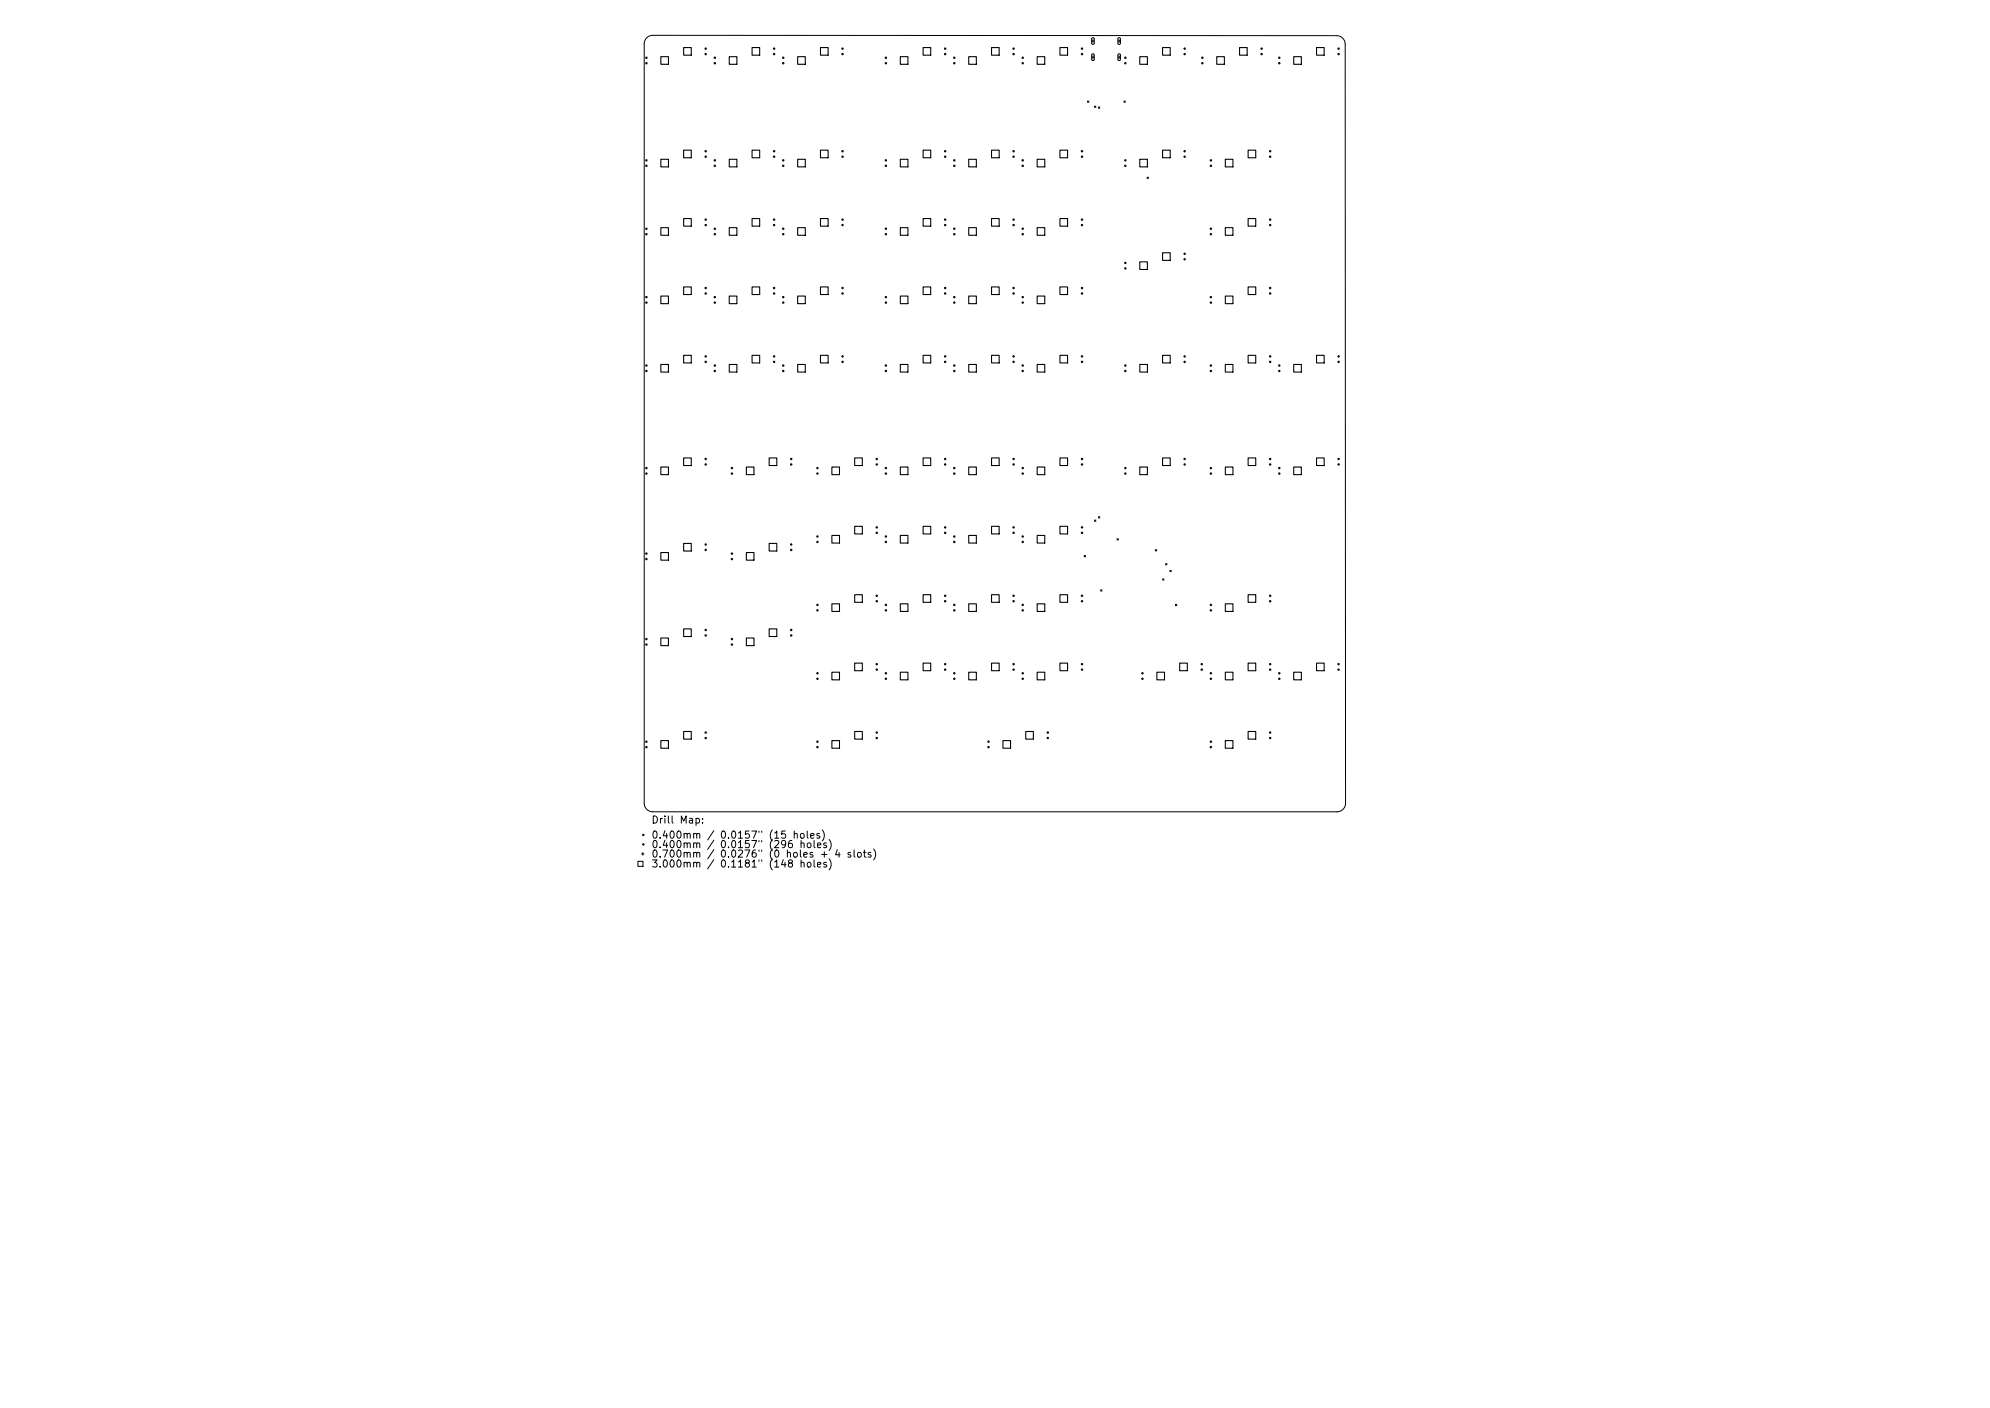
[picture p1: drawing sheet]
<svg xmlns="http://www.w3.org/2000/svg" width="297mm" height="210mm" viewBox="0 0 297 210" stroke-linecap="round" stroke-linejoin="round" font-family="sans-serif">
<defs><g id="words">
<g font-size="1.5">
<text x="97.2" y="123.3">Drill</text>
<text x="97.2" y="125.5">0.400mm</text>
<text x="101.5" y="123.3">Map:</text>
<text x="107.6" y="125.5">0.0157&quot;</text>
<text x="115" y="125.5">(15</text>
<text x="118.7" y="125.5">holes)</text>
<text x="97.2" y="127">0.400mm</text>
<text x="97.2" y="128.4">0.700mm</text>
<text x="97.2" y="129.9">3.000mm</text>
<text x="107.6" y="127">0.0157&quot;</text>
<text x="107.6" y="128.4">0.0276&quot;</text>
<text x="107.6" y="129.9">0.1181&quot;</text>
<text x="115" y="127">(296</text>
<text x="115" y="128.4">(0</text>
<text x="115" y="129.9">(148</text>
<text x="117.6" y="128.4">holes</text>
<text x="119.7" y="127">holes)</text>
<text x="119.7" y="129.9">holes)</text>
<text x="122.9" y="128.4">+</text>
<text x="125.1" y="128.4">4</text>
<text x="127.1" y="128.4">slots)</text>
</g>
</g></defs>
<g fill="none" stroke="#000" stroke-width=".15">
<path d="M96.5 5.6l.4-.2 .5-.1h102.1a1.28 1.28 0 0 1 1.3 1.3v113.3a1.28 1.28 0 0 1-1.2 1.3h-102.2a1.28 1.28 0 0 1-1.2-1.3v-113.3v-.5zM162.3 15.1l.2 .2M162.5 15.1l-.2 .2M163 6.1h.3M163 8.5h.3M163 5.7l.2-.1 .1 .2v.7l-.1 .1-.2-.1zM163 8.1l.2-.1 .1 .2v.7l-.1 .1-.2-.1zM163.1 5.9v.4M163.1 8.4v.3M163.4 15.8l.2 .3M163.6 15.8l-.2 .3M164 16l.2 .2"/>
<path d="M164.2 16l-.2 .2M166.9 6.1h.3M166.9 8.5h.3M166.9 5.7l.2-.1 .1 .2v.7l-.1 .1-.2-.1zM166.9 8.1l.2-.1 .1 .2v.7l-.1 .1-.2-.1zM167.1 5.9v.4M167.1 8.4v.3M167.8 15.1l.2 .2M168 15.1l-.2 .2M171.2 26.5l.2 .2M171.4 26.5l-.2 .2M163.4 77.6l.2 .3"/>
<path d="M163.6 77.6l-.2 .3M164 77.2l.2 .2M164.2 77.2l-.2 .2M161.8 82.9l.2 .3M162 82.9l-.2 .3M164.3 88.1l.2 .2M164.5 88.1l-.2 .2M166.7 80.4l.2 .3M166.9 80.4l-.2 .3M172.4 82.1l.3 .2M172.7 82.1l-.3 .2M173.5 86.4l.2 .2"/>
<path d="M173.7 86.4l-.2 .2M174 84.2l.2 .2M174.2 84.2l-.2 .2M174.6 85.2l.2 .2M174.8 85.2l-.2 .2M175.4 90.2l.3 .3M175.7 90.2l-.3 .3M95.2 128.6h.8v.8h-.8zM95.8 127.5h.3M95.9 124.6l.2 .2M95.9 127.3v.4M96.1 124.6l-.2 .2"/>
<path d="M100.3 121.8v1l.2 .1M103.5 124.6l.2-.1h.2l.1 .7M103.5 126l.2-.1h.2l.1 .7M103.5 127.4l.2-.1h.2l.1 .7M103.5 128.9l.2-.1h.2l.1 .7M104 124.6l.2-.1h.2l.1 .7M104 126l.2-.1h.2l.1 .7M104 127.4l.2-.1h.2l.1 .7M104 128.9l.2-.1h.2l.1 .7M106.6 124l-1 1.4M106.6 125.5l-1 1.3M106.6 126.9l-1 1.4"/>
<path d="M106.6 128.4l-1 1.3M113.3 124.1v.2M113.3 125.5v.2M113.3 126.9v.2M113.3 128.4v.2M113.7 124.1v.2M113.7 125.5v.2M113.7 126.9v.2M113.7 128.4v.2M127 127.3h-.3l-.1 .1v.2l.4 .1v.2h-.4"/>
<circle cx="96.5" cy="8.6" r=".11"/>
<circle cx="96.5" cy="9.4" r=".11"/>
<circle cx="105.3" cy="7.3" r=".11"/>
<circle cx="105.3" cy="8.1" r=".11"/>
<circle cx="106.7" cy="8.6" r=".11"/>
<circle cx="106.7" cy="9.4" r=".11"/>
<circle cx="115.5" cy="7.3" r=".11"/>
<circle cx="115.5" cy="8.1" r=".11"/>
<circle cx="116.9" cy="8.6" r=".11"/>
<circle cx="116.9" cy="9.4" r=".11"/>
<circle cx="125.8" cy="7.3" r=".11"/>
<circle cx="125.8" cy="8.1" r=".11"/>
<circle cx="132.2" cy="8.6" r=".11"/>
<circle cx="132.2" cy="9.4" r=".11"/>
<circle cx="141.1" cy="7.3" r=".11"/>
<circle cx="141.1" cy="8.1" r=".11"/>
<circle cx="142.4" cy="8.6" r=".11"/>
<circle cx="142.4" cy="9.4" r=".11"/>
<circle cx="151.3" cy="7.3" r=".11"/>
<circle cx="151.3" cy="8.1" r=".11"/>
<circle cx="152.7" cy="8.6" r=".11"/>
<circle cx="152.7" cy="9.4" r=".11"/>
<circle cx="161.5" cy="7.3" r=".11"/>
<circle cx="161.5" cy="8.1" r=".11"/>
<circle cx="168" cy="8.6" r=".11"/>
<circle cx="168" cy="9.4" r=".11"/>
<circle cx="176.8" cy="7.3" r=".11"/>
<circle cx="176.8" cy="8.1" r=".11"/>
<circle cx="179.5" cy="8.6" r=".11"/>
<circle cx="179.5" cy="9.4" r=".11"/>
<circle cx="188.3" cy="7.3" r=".11"/>
<circle cx="188.3" cy="8.1" r=".11"/>
<circle cx="191" cy="8.6" r=".11"/>
<circle cx="191" cy="9.4" r=".11"/>
<circle cx="199.8" cy="7.3" r=".11"/>
<circle cx="199.8" cy="8.1" r=".11"/>
<circle cx="96.5" cy="23.9" r=".11"/>
<circle cx="96.5" cy="35" r=".11"/>
<circle cx="96.5" cy="34.2" r=".11"/>
<circle cx="96.5" cy="24.8" r=".11"/>
<circle cx="105.3" cy="32.8" r=".11"/>
<circle cx="105.3" cy="23.4" r=".11"/>
<circle cx="105.3" cy="33.6" r=".11"/>
<circle cx="105.3" cy="22.6" r=".11"/>
<circle cx="106.7" cy="35" r=".11"/>
<circle cx="106.7" cy="23.9" r=".11"/>
<circle cx="106.7" cy="34.2" r=".11"/>
<circle cx="106.7" cy="24.8" r=".11"/>
<circle cx="115.5" cy="32.8" r=".11"/>
<circle cx="115.5" cy="22.6" r=".11"/>
<circle cx="115.5" cy="23.4" r=".11"/>
<circle cx="115.5" cy="33.6" r=".11"/>
<circle cx="116.9" cy="23.9" r=".11"/>
<circle cx="116.9" cy="35" r=".11"/>
<circle cx="116.9" cy="34.2" r=".11"/>
<circle cx="116.9" cy="24.8" r=".11"/>
<circle cx="125.8" cy="32.8" r=".11"/>
<circle cx="125.8" cy="33.6" r=".11"/>
<circle cx="125.8" cy="23.4" r=".11"/>
<circle cx="125.8" cy="22.6" r=".11"/>
<circle cx="132.2" cy="23.9" r=".11"/>
<circle cx="132.2" cy="35" r=".11"/>
<circle cx="132.2" cy="34.2" r=".11"/>
<circle cx="132.2" cy="24.8" r=".11"/>
<circle cx="141.1" cy="32.8" r=".11"/>
<circle cx="141.1" cy="22.6" r=".11"/>
<circle cx="141.1" cy="23.4" r=".11"/>
<circle cx="141.1" cy="33.6" r=".11"/>
<circle cx="142.4" cy="23.9" r=".11"/>
<circle cx="142.4" cy="35" r=".11"/>
<circle cx="142.4" cy="34.2" r=".11"/>
<circle cx="142.4" cy="24.8" r=".11"/>
<circle cx="151.3" cy="32.8" r=".11"/>
<circle cx="151.3" cy="22.6" r=".11"/>
<circle cx="151.3" cy="23.4" r=".11"/>
<circle cx="151.3" cy="33.6" r=".11"/>
<circle cx="152.7" cy="23.9" r=".11"/>
<circle cx="152.7" cy="35" r=".11"/>
<circle cx="152.7" cy="34.2" r=".11"/>
<circle cx="152.7" cy="24.8" r=".11"/>
<circle cx="161.5" cy="32.8" r=".11"/>
<circle cx="161.5" cy="22.6" r=".11"/>
<circle cx="161.5" cy="33.6" r=".11"/>
<circle cx="161.5" cy="23.4" r=".11"/>
<circle cx="168" cy="23.9" r=".11"/>
<circle cx="168" cy="24.8" r=".11"/>
<circle cx="168" cy="39.3" r=".11"/>
<circle cx="176.8" cy="23.4" r=".11"/>
<circle cx="176.8" cy="22.6" r=".11"/>
<circle cx="176.8" cy="38.7" r=".11"/>
<circle cx="176.8" cy="37.9" r=".11"/>
<circle cx="180.7" cy="23.9" r=".11"/>
<circle cx="180.7" cy="35" r=".11"/>
<circle cx="180.7" cy="34.2" r=".11"/>
<circle cx="180.7" cy="24.8" r=".11"/>
<circle cx="189.6" cy="32.8" r=".11"/>
<circle cx="189.6" cy="33.6" r=".11"/>
<circle cx="189.6" cy="22.6" r=".11"/>
<circle cx="189.6" cy="23.4" r=".11"/>
<circle cx="96.5" cy="44.4" r=".11"/>
<circle cx="96.5" cy="55.4" r=".11"/>
<circle cx="96.5" cy="54.6" r=".11"/>
<circle cx="96.5" cy="45.2" r=".11"/>
<circle cx="105.3" cy="43" r=".11"/>
<circle cx="105.3" cy="54" r=".11"/>
<circle cx="105.3" cy="53.2" r=".11"/>
<circle cx="105.3" cy="43.8" r=".11"/>
<circle cx="106.7" cy="55.4" r=".11"/>
<circle cx="106.7" cy="44.4" r=".11"/>
<circle cx="106.7" cy="54.6" r=".11"/>
<circle cx="106.7" cy="45.2" r=".11"/>
<circle cx="115.5" cy="43" r=".11"/>
<circle cx="115.5" cy="54" r=".11"/>
<circle cx="115.5" cy="53.2" r=".11"/>
<circle cx="115.5" cy="43.8" r=".11"/>
<circle cx="116.9" cy="55.4" r=".11"/>
<circle cx="116.9" cy="44.4" r=".11"/>
<circle cx="116.9" cy="54.6" r=".11"/>
<circle cx="116.9" cy="45.2" r=".11"/>
<circle cx="125.8" cy="43" r=".11"/>
<circle cx="125.8" cy="54" r=".11"/>
<circle cx="125.8" cy="53.2" r=".11"/>
<circle cx="125.8" cy="43.8" r=".11"/>
<circle cx="132.2" cy="44.4" r=".11"/>
<circle cx="132.2" cy="55.4" r=".11"/>
<circle cx="132.2" cy="54.6" r=".11"/>
<circle cx="132.2" cy="45.2" r=".11"/>
<circle cx="141.1" cy="43" r=".11"/>
<circle cx="141.1" cy="54" r=".11"/>
<circle cx="141.1" cy="53.2" r=".11"/>
<circle cx="141.1" cy="43.8" r=".11"/>
<circle cx="142.4" cy="44.4" r=".11"/>
<circle cx="142.4" cy="55.4" r=".11"/>
<circle cx="142.4" cy="54.6" r=".11"/>
<circle cx="142.4" cy="45.2" r=".11"/>
<circle cx="151.3" cy="43" r=".11"/>
<circle cx="151.3" cy="54" r=".11"/>
<circle cx="151.3" cy="53.2" r=".11"/>
<circle cx="151.3" cy="43.8" r=".11"/>
<circle cx="152.7" cy="44.4" r=".11"/>
<circle cx="152.7" cy="55.4" r=".11"/>
<circle cx="152.7" cy="54.6" r=".11"/>
<circle cx="152.7" cy="45.2" r=".11"/>
<circle cx="161.5" cy="43" r=".11"/>
<circle cx="161.5" cy="54" r=".11"/>
<circle cx="161.5" cy="53.2" r=".11"/>
<circle cx="161.5" cy="43.8" r=".11"/>
<circle cx="168" cy="40.1" r=".11"/>
<circle cx="168" cy="55.4" r=".11"/>
<circle cx="168" cy="54.6" r=".11"/>
<circle cx="176.8" cy="54" r=".11"/>
<circle cx="176.8" cy="53.2" r=".11"/>
<circle cx="180.7" cy="44.4" r=".11"/>
<circle cx="180.7" cy="55.4" r=".11"/>
<circle cx="180.7" cy="54.6" r=".11"/>
<circle cx="180.7" cy="45.2" r=".11"/>
<circle cx="189.6" cy="43" r=".11"/>
<circle cx="189.6" cy="54" r=".11"/>
<circle cx="189.6" cy="53.2" r=".11"/>
<circle cx="189.6" cy="43.8" r=".11"/>
<circle cx="191" cy="55.4" r=".11"/>
<circle cx="191" cy="54.6" r=".11"/>
<circle cx="199.8" cy="54" r=".11"/>
<circle cx="199.8" cy="53.2" r=".11"/>
<circle cx="96.5" cy="69.9" r=".11"/>
<circle cx="96.5" cy="70.7" r=".11"/>
<circle cx="105.3" cy="68.5" r=".11"/>
<circle cx="105.3" cy="69.4" r=".11"/>
<circle cx="109.3" cy="70.7" r=".11"/>
<circle cx="109.3" cy="69.9" r=".11"/>
<circle cx="118.1" cy="68.5" r=".11"/>
<circle cx="118.1" cy="69.4" r=".11"/>
<circle cx="122" cy="69.9" r=".11"/>
<circle cx="122" cy="70.7" r=".11"/>
<circle cx="130.9" cy="78.8" r=".11"/>
<circle cx="130.9" cy="68.5" r=".11"/>
<circle cx="130.9" cy="69.4" r=".11"/>
<circle cx="130.9" cy="79.6" r=".11"/>
<circle cx="132.2" cy="69.9" r=".11"/>
<circle cx="132.2" cy="70.7" r=".11"/>
<circle cx="141.1" cy="78.8" r=".11"/>
<circle cx="141.1" cy="68.5" r=".11"/>
<circle cx="141.1" cy="69.4" r=".11"/>
<circle cx="141.1" cy="79.6" r=".11"/>
<circle cx="142.4" cy="70.7" r=".11"/>
<circle cx="142.4" cy="69.9" r=".11"/>
<circle cx="151.3" cy="78.8" r=".11"/>
<circle cx="151.3" cy="68.5" r=".11"/>
<circle cx="151.3" cy="69.4" r=".11"/>
<circle cx="151.3" cy="79.6" r=".11"/>
<circle cx="152.7" cy="69.9" r=".11"/>
<circle cx="152.7" cy="70.7" r=".11"/>
<circle cx="161.5" cy="78.8" r=".11"/>
<circle cx="161.5" cy="68.5" r=".11"/>
<circle cx="161.5" cy="69.4" r=".11"/>
<circle cx="161.5" cy="79.6" r=".11"/>
<circle cx="168" cy="69.9" r=".11"/>
<circle cx="168" cy="70.7" r=".11"/>
<circle cx="176.8" cy="68.5" r=".11"/>
<circle cx="176.8" cy="69.4" r=".11"/>
<circle cx="180.7" cy="70.7" r=".11"/>
<circle cx="180.7" cy="69.9" r=".11"/>
<circle cx="189.6" cy="68.5" r=".11"/>
<circle cx="189.6" cy="69.4" r=".11"/>
<circle cx="191" cy="69.9" r=".11"/>
<circle cx="191" cy="70.7" r=".11"/>
<circle cx="199.8" cy="68.5" r=".11"/>
<circle cx="199.8" cy="69.4" r=".11"/>
<circle cx="96.5" cy="95.4" r=".11"/>
<circle cx="96.5" cy="96.3" r=".11"/>
<circle cx="96.5" cy="83.5" r=".11"/>
<circle cx="96.5" cy="82.7" r=".11"/>
<circle cx="105.3" cy="94.9" r=".11"/>
<circle cx="105.3" cy="81.3" r=".11"/>
<circle cx="105.3" cy="82.1" r=".11"/>
<circle cx="105.3" cy="94.1" r=".11"/>
<circle cx="109.3" cy="83.5" r=".11"/>
<circle cx="109.3" cy="96.3" r=".11"/>
<circle cx="109.3" cy="95.4" r=".11"/>
<circle cx="109.3" cy="82.7" r=".11"/>
<circle cx="118.1" cy="81.3" r=".11"/>
<circle cx="118.1" cy="94.9" r=".11"/>
<circle cx="118.1" cy="94.1" r=".11"/>
<circle cx="118.1" cy="82.1" r=".11"/>
<circle cx="122" cy="80.1" r=".11"/>
<circle cx="122" cy="91.1" r=".11"/>
<circle cx="122" cy="90.3" r=".11"/>
<circle cx="122" cy="80.9" r=".11"/>
<circle cx="130.9" cy="89.8" r=".11"/>
<circle cx="130.9" cy="99.2" r=".11"/>
<circle cx="130.9" cy="89" r=".11"/>
<circle cx="130.9" cy="100" r=".11"/>
<circle cx="132.2" cy="80.1" r=".11"/>
<circle cx="132.2" cy="91.1" r=".11"/>
<circle cx="132.2" cy="90.3" r=".11"/>
<circle cx="132.2" cy="80.9" r=".11"/>
<circle cx="141.1" cy="99.2" r=".11"/>
<circle cx="141.1" cy="89.8" r=".11"/>
<circle cx="141.1" cy="89" r=".11"/>
<circle cx="141.1" cy="100" r=".11"/>
<circle cx="142.4" cy="91.1" r=".11"/>
<circle cx="142.4" cy="80.1" r=".11"/>
<circle cx="142.4" cy="90.3" r=".11"/>
<circle cx="142.4" cy="80.9" r=".11"/>
<circle cx="151.3" cy="99.2" r=".11"/>
<circle cx="151.3" cy="89.8" r=".11"/>
<circle cx="151.3" cy="89" r=".11"/>
<circle cx="151.3" cy="100" r=".11"/>
<circle cx="152.7" cy="80.1" r=".11"/>
<circle cx="152.7" cy="91.1" r=".11"/>
<circle cx="152.7" cy="90.3" r=".11"/>
<circle cx="152.7" cy="80.9" r=".11"/>
<circle cx="161.5" cy="89.8" r=".11"/>
<circle cx="161.5" cy="99.2" r=".11"/>
<circle cx="161.5" cy="89" r=".11"/>
<circle cx="161.5" cy="100" r=".11"/>
<circle cx="179.4" cy="99.2" r=".11"/>
<circle cx="179.4" cy="100" r=".11"/>
<circle cx="180.7" cy="91.1" r=".11"/>
<circle cx="180.7" cy="90.3" r=".11"/>
<circle cx="189.6" cy="89.8" r=".11"/>
<circle cx="189.6" cy="99.2" r=".11"/>
<circle cx="189.6" cy="89" r=".11"/>
<circle cx="189.6" cy="100" r=".11"/>
<circle cx="199.8" cy="99.2" r=".11"/>
<circle cx="199.8" cy="100" r=".11"/>
<circle cx="96.5" cy="111.6" r=".11"/>
<circle cx="96.5" cy="110.8" r=".11"/>
<circle cx="105.3" cy="109.4" r=".11"/>
<circle cx="105.3" cy="110.2" r=".11"/>
<circle cx="122" cy="111.6" r=".11"/>
<circle cx="122" cy="100.5" r=".11"/>
<circle cx="122" cy="110.8" r=".11"/>
<circle cx="122" cy="101.4" r=".11"/>
<circle cx="130.9" cy="109.4" r=".11"/>
<circle cx="130.9" cy="110.2" r=".11"/>
<circle cx="132.2" cy="100.5" r=".11"/>
<circle cx="132.2" cy="101.4" r=".11"/>
<circle cx="142.4" cy="100.5" r=".11"/>
<circle cx="142.4" cy="101.4" r=".11"/>
<circle cx="147.5" cy="111.6" r=".11"/>
<circle cx="147.5" cy="110.8" r=".11"/>
<circle cx="152.7" cy="100.5" r=".11"/>
<circle cx="152.7" cy="101.4" r=".11"/>
<circle cx="156.4" cy="109.4" r=".11"/>
<circle cx="156.4" cy="110.2" r=".11"/>
<circle cx="170.5" cy="100.5" r=".11"/>
<circle cx="170.5" cy="101.4" r=".11"/>
<circle cx="180.7" cy="100.5" r=".11"/>
<circle cx="180.7" cy="111.6" r=".11"/>
<circle cx="180.7" cy="110.8" r=".11"/>
<circle cx="180.7" cy="101.4" r=".11"/>
<circle cx="189.6" cy="109.4" r=".11"/>
<circle cx="189.6" cy="110.2" r=".11"/>
<circle cx="191" cy="100.5" r=".11"/>
<circle cx="191" cy="101.4" r=".11"/>
<circle cx="96" cy="126.1" r=".11"/>
</g>
<g fill="none" stroke="#000" stroke-width=".16">
<path d="M98.6 8.5h1.2v1.1h-1.2zM102 7.1h1.2v1.1h-1.2zM108.9 8.5h1.1v1.1h-1.1zM112.3 7.1h1.1v1.1h-1.1zM119.1 8.5h1.1v1.1h-1.1zM122.5 7.1h1.1v1.1h-1.1zM134.4 8.5h1.1v1.1h-1.1zM137.8 7.1h1.1v1.1h-1.1zM144.6 8.5h1.1v1.1h-1.1zM148 7.1h1.1v1.1h-1.1zM154.8 8.5h1.1v1.1h-1.1zM158.2 7.1h1.2v1.1h-1.2z"/>
<path d="M170.1 8.5h1.2v1.1h-1.2zM173.5 7.1h1.2v1.1h-1.2zM181.6 8.5h1.2v1.1h-1.2zM185 7.1h1.2v1.1h-1.2zM193.1 8.5h1.1v1.1h-1.1zM196.5 7.1h1.2v1.1h-1.2zM98.6 23.8h1.2v1.1h-1.2zM98.6 34h1.2v1.1h-1.2zM102 22.4h1.2v1.2h-1.2zM102 32.6h1.2v1.2h-1.2zM108.9 23.8h1.1v1.1h-1.1zM108.9 34h1.1v1.1h-1.1z"/>
<path d="M112.3 22.4h1.1v1.2h-1.1zM112.3 32.6h1.1v1.2h-1.1zM119.1 23.8h1.1v1.1h-1.1zM119.1 34h1.1v1.1h-1.1zM122.5 22.4h1.1v1.2h-1.1zM122.5 32.6h1.1v1.2h-1.1zM134.4 23.8h1.1v1.1h-1.1zM134.4 34h1.1v1.1h-1.1zM137.8 22.4h1.1v1.2h-1.1zM137.8 32.6h1.1v1.2h-1.1zM144.6 23.8h1.1v1.1h-1.1zM144.6 34h1.1v1.1h-1.1z"/>
<path d="M148 22.4h1.1v1.2h-1.1zM148 32.6h1.1v1.2h-1.1zM154.8 23.8h1.1v1.1h-1.1zM154.8 34h1.1v1.1h-1.1zM158.2 22.4h1.2v1.2h-1.2zM158.2 32.6h1.2v1.2h-1.2zM170.1 23.8h1.2v1.1h-1.2zM170.1 39.1h1.2v1.1h-1.2zM173.5 22.4h1.2v1.2h-1.2zM173.5 37.7h1.2v1.2h-1.2zM182.9 23.8h1.1v1.1h-1.1zM182.9 34h1.1v1.1h-1.1z"/>
<path d="M186.3 22.4h1.1v1.2h-1.1zM186.3 32.6h1.1v1.2h-1.1zM98.6 44.2h1.2v1.1h-1.2zM98.6 54.4h1.2v1.2h-1.2zM102 42.8h1.2v1.2h-1.2zM102 53.1h1.2v1.1h-1.2zM108.9 44.2h1.1v1.1h-1.1zM108.9 54.4h1.1v1.2h-1.1zM112.3 42.8h1.1v1.2h-1.1zM112.3 53.1h1.1v1.1h-1.1zM119.1 44.2h1.1v1.1h-1.1zM119.1 54.4h1.1v1.2h-1.1z"/>
<path d="M122.5 42.8h1.1v1.2h-1.1zM122.5 53.1h1.1v1.1h-1.1zM134.4 44.2h1.1v1.1h-1.1zM134.4 54.4h1.1v1.2h-1.1zM137.8 42.8h1.1v1.2h-1.1zM137.8 53.1h1.1v1.1h-1.1zM144.6 44.2h1.1v1.1h-1.1zM144.6 54.4h1.1v1.2h-1.1zM148 42.8h1.1v1.2h-1.1zM148 53.1h1.1v1.1h-1.1zM154.8 44.2h1.1v1.1h-1.1zM154.8 54.4h1.1v1.2h-1.1z"/>
<path d="M158.2 42.8h1.2v1.2h-1.2zM158.2 53.1h1.2v1.1h-1.2zM170.1 54.4h1.2v1.2h-1.2zM173.5 53.1h1.2v1.1h-1.2zM182.9 44.2h1.1v1.1h-1.1zM182.9 54.4h1.1v1.2h-1.1zM186.3 42.8h1.1v1.2h-1.1zM186.3 53.1h1.1v1.1h-1.1zM193.1 54.4h1.1v1.2h-1.1zM196.5 53.1h1.2v1.1h-1.2zM98.6 69.7h1.2v1.2h-1.2zM102 68.4h1.2v1.1h-1.2z"/>
<path d="M111.4 69.7h1.1v1.2h-1.1zM114.8 68.4h1.1v1.1h-1.1zM124.2 69.7h1.1v1.2h-1.1zM124.2 80h1.1v1.1h-1.1zM127.6 68.4h1.1v1.1h-1.1zM127.6 78.6h1.1v1.1h-1.1zM134.4 69.7h1.1v1.2h-1.1zM134.4 80h1.1v1.1h-1.1zM137.8 68.4h1.1v1.1h-1.1zM137.8 78.6h1.1v1.1h-1.1zM144.6 69.7h1.1v1.2h-1.1zM144.6 80h1.1v1.1h-1.1z"/>
<path d="M148 68.4h1.1v1.1h-1.1zM148 78.6h1.1v1.1h-1.1zM154.8 69.7h1.1v1.2h-1.1zM154.8 80h1.1v1.1h-1.1zM158.2 68.4h1.2v1.1h-1.2zM158.2 78.6h1.2v1.1h-1.2zM170.1 69.7h1.2v1.2h-1.2zM173.5 68.4h1.2v1.1h-1.2zM182.9 69.7h1.1v1.2h-1.1zM186.3 68.4h1.1v1.1h-1.1zM193.1 69.7h1.1v1.2h-1.1zM196.5 68.4h1.2v1.1h-1.2z"/>
<path d="M98.6 82.5h1.2v1.1h-1.2zM98.6 95.3h1.2v1.1h-1.2zM102 81.1h1.2v1.2h-1.2zM102 93.9h1.2v1.2h-1.2zM111.4 82.5h1.1v1.1h-1.1zM111.4 95.3h1.1v1.1h-1.1zM114.8 81.1h1.1v1.2h-1.1zM114.8 93.9h1.1v1.2h-1.1zM124.2 90.2h1.1v1.1h-1.1zM127.6 88.8h1.1v1.1h-1.1zM127.6 99h1.1v1.2h-1.1zM134.4 90.2h1.1v1.1h-1.1z"/>
<path d="M137.8 88.8h1.1v1.1h-1.1zM137.8 99h1.1v1.2h-1.1zM144.6 90.2h1.1v1.1h-1.1zM148 88.8h1.1v1.1h-1.1zM148 99h1.1v1.2h-1.1zM154.8 90.2h1.1v1.1h-1.1zM158.2 88.8h1.2v1.1h-1.2zM158.2 99h1.2v1.2h-1.2zM176.1 99h1.1v1.2h-1.1zM182.9 90.2h1.1v1.1h-1.1zM186.3 88.8h1.1v1.1h-1.1zM186.3 99h1.1v1.2h-1.1z"/>
<path d="M196.5 99h1.2v1.2h-1.2zM98.6 110.6h1.2v1.1h-1.2zM102 109.2h1.2v1.2h-1.2zM124.2 100.4h1.1v1.1h-1.1zM124.2 110.6h1.1v1.1h-1.1zM127.6 109.2h1.1v1.2h-1.1zM134.4 100.4h1.1v1.1h-1.1zM144.6 100.4h1.1v1.1h-1.1zM149.7 110.6h1.1v1.1h-1.1zM153.1 109.2h1.1v1.2h-1.1zM154.8 100.4h1.1v1.1h-1.1zM172.7 100.4h1.1v1.1h-1.1z"/>
<path d="M182.9 100.4h1.1v1.1h-1.1zM182.9 110.6h1.1v1.1h-1.1zM186.3 109.2h1.1v1.2h-1.1zM193.1 100.4h1.1v1.1h-1.1z"/>
</g>
<use href="#words"/>
</svg>
